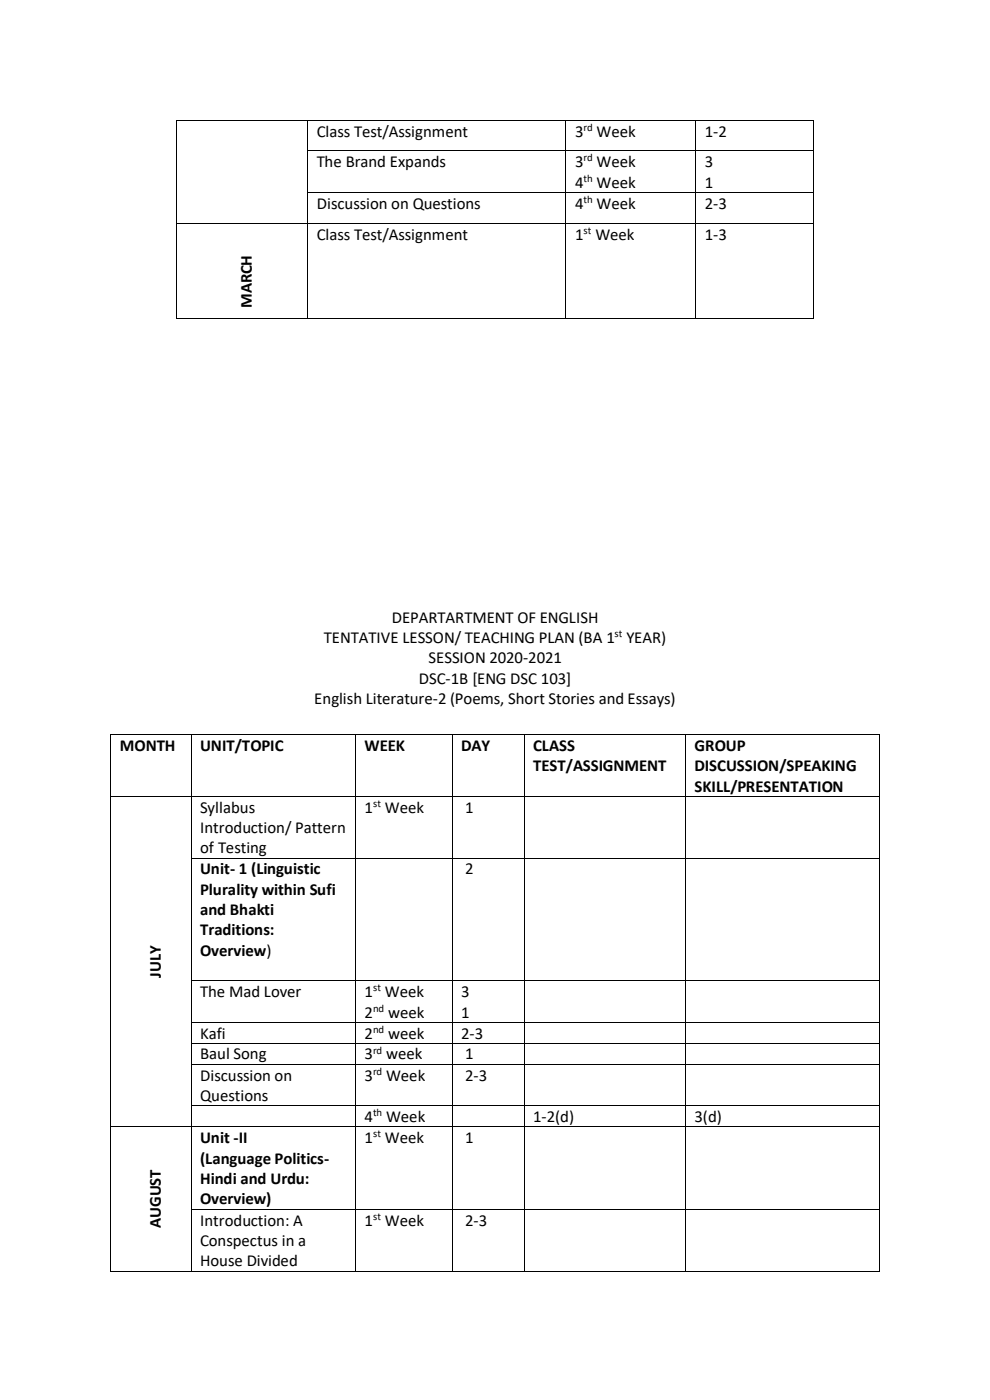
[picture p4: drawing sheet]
<svg xmlns="http://www.w3.org/2000/svg" width="210mm" height="297mm" viewBox="0 0 210 297" stroke-linecap="round" stroke-linejoin="round" font-family="sans-serif">
<defs><g id="words">
<g font-size="3.6">
<text x="67.2" y="29">Class Test/Assignment</text>
<text x="122" y="29">3</text>
<text x="126.5" y="29">Week</text>
<text x="149.5" y="29">1-2</text>
<text x="67.2" y="35.5">The Brand Expands</text>
<text x="122" y="35.5">3</text>
<text x="126.5" y="35.5">Week</text>
<text x="149.5" y="35.5">3</text>
<text x="122" y="39.8">4</text>
<text x="126.5" y="39.8">Week</text>
<text x="149.5" y="39.8">1</text>
<text x="67.2" y="44.3">Discussion on Questions</text>
<text x="122" y="44.3">4</text>
<text x="126.5" y="44.3">Week</text>
<text x="149.5" y="44.3">2-3</text>
<text x="67.2" y="50.8">Class Test/Assignment</text>
<text x="122" y="50.8">1</text>
<text x="126.3" y="50.8">Week</text>
<text x="149.5" y="50.8">1-3</text>
<text x="53.4" y="65.4" transform="rotate(-90 53.4 65.4)">MARCH</text>
<text x="68.7" y="136.4">TENTATIVE LESSON/ TEACHING PLAN (BA 1 YEAR)</text>
<text x="83.1" y="132.2">DEPARTARTMENT OF ENGLISH</text>
<text x="90.9" y="140.8">SESSION 2020-2021</text>
<text x="66.7" y="149.4">English Literature-2 (Poems, Short Stories and Essays)</text>
<text x="88.9" y="145.1">DSC-1B [ENG DSC 103]</text>
<text x="25.4" y="159.3">MONTH</text>
<text x="42.4" y="159.3">UNIT/TOPIC</text>
<text x="77.3" y="159.3">WEEK</text>
<text x="97.8" y="159.3">DAY</text>
<text x="113.1" y="159.3">CLASS</text>
<text x="147.3" y="159.3">GROUP</text>
<text x="113.1" y="163.6">TEST/ASSIGNMENT</text>
<text x="147.3" y="163.6">DISCUSSION/SPEAKING</text>
<text x="147.3" y="167.9">SKILL/PRESENTATION</text>
<text x="42.4" y="172.4">Syllabus</text>
<text x="77.3" y="172.4">1</text>
<text x="81.7" y="172.4">Week</text>
<text x="98.7" y="172.4">1</text>
<text x="42.4" y="176.7">Introduction/ Pattern</text>
<text x="42.4" y="181.1">of Testing</text>
<text x="42.4" y="185.5">Unit- 1 (Linguistic</text>
<text x="98.7" y="185.5">2</text>
<text x="42.4" y="189.8">Plurality within Sufi</text>
<text x="42.4" y="194.1">and Bhakti</text>
<text x="42.4" y="198.4">Traditions:</text>
<text x="42.4" y="202.8">Overview)</text>
<text x="34.1" y="207.4" transform="rotate(-90 34.1 207.4)">JULY</text>
<text x="42.4" y="211.6">The Mad Lover</text>
<text x="77.3" y="211.6">1</text>
<text x="77.3" y="215.9">2</text>
<text x="81.7" y="211.6">Week</text>
<text x="82.3" y="215.9">week</text>
<text x="97.8" y="211.6">3</text>
<text x="97.8" y="215.9">1</text>
<text x="42.4" y="220.4">Kafi</text>
<text x="77.3" y="220.4">2</text>
<text x="82.3" y="220.4">week</text>
<text x="97.8" y="220.4">2-3</text>
<text x="42.4" y="224.8">Baul Song</text>
<text x="77.3" y="224.8">3</text>
<text x="81.9" y="224.8">week</text>
<text x="98.7" y="224.8">1</text>
<text x="42.4" y="229.3">Discussion on</text>
<text x="42.4" y="233.6">Questions</text>
<text x="77.3" y="229.3">3</text>
<text x="81.9" y="229.3">Week</text>
<text x="98.7" y="229.3">2-3</text>
<text x="77.3" y="238.1">4</text>
<text x="81.9" y="238.1">Week</text>
<text x="113.1" y="238.1">1-2(d)</text>
<text x="147.3" y="238.1">3(d)</text>
<text x="42.4" y="242.6">Unit -II</text>
<text x="77.3" y="242.6">1</text>
<text x="81.7" y="242.6">Week</text>
<text x="98.7" y="242.6">1</text>
<text x="42.4" y="246.9">(Language Politics-</text>
<text x="42.4" y="251.2">Hindi and Urdu:</text>
<text x="42.4" y="255.5">Overview)</text>
<text x="34.1" y="260.5" transform="rotate(-90 34.1 260.5)">AUGUST</text>
<text x="42.4" y="260">Introduction: A</text>
<text x="77.3" y="260">1</text>
<text x="81.7" y="260">Week</text>
<text x="98.7" y="260">2-3</text>
<text x="42.4" y="264.3">Conspectus in a</text>
<text x="42.4" y="268.6">House Divided</text>
</g>
<g font-size="2.3">
<text x="123.7" y="27.7">rd</text>
<text x="123.7" y="34.2">rd</text>
<text x="123.7" y="38.5">th</text>
<text x="123.7" y="43">th</text>
<text x="123.7" y="49.5">st</text>
<text x="130.4" y="135.2">st</text>
<text x="79.1" y="171.2">st</text>
<text x="79.1" y="210.3">st</text>
<text x="79.1" y="214.6">nd</text>
<text x="79.1" y="219.1">nd</text>
<text x="79.1" y="223.5">rd</text>
<text x="79.1" y="228">rd</text>
<text x="79.1" y="236.8">th</text>
<text x="79.1" y="241.3">st</text>
<text x="79.1" y="258.7">st</text>
</g>
</g></defs>
<g fill="#000">
<path d="M37.4 25.4h.1v.2h-.1z" fill-rule="evenodd"/>
<path d="M37.4 25.4h.1v.2h-.1z" fill-rule="evenodd"/>
<path d="M37.4 31.9h.1v.2h-.1z" fill-rule="evenodd"/>
<path d="M65.1 25.4h.2v.2h-.2z" fill-rule="evenodd"/>
<path d="M65.1 31.9h.2v.2h-.2z" fill-rule="evenodd"/>
<path d="M119.9 25.4h.2v.2h-.2z" fill-rule="evenodd"/>
<path d="M119.9 31.9h.2v.2h-.2z" fill-rule="evenodd"/>
<path d="M147.5 25.4h.1v.2h-.1z" fill-rule="evenodd"/>
<path d="M147.5 31.9h.1v.2h-.1z" fill-rule="evenodd"/>
<path d="M172.4 25.4h.2v.2h-.2z" fill-rule="evenodd"/>
<path d="M172.4 25.4h.2v.2h-.2z" fill-rule="evenodd"/>
<path d="M172.4 31.9h.2v.2h-.2z" fill-rule="evenodd"/>
<path d="M37.4 40.7h.1v.2h-.1z" fill-rule="evenodd"/>
<path d="M37.4 47.3h.1v.1h-.1z" fill-rule="evenodd"/>
<path d="M65.1 40.7h.2v.2h-.2z" fill-rule="evenodd"/>
<path d="M65.1 47.3h.2v.1h-.2z" fill-rule="evenodd"/>
<path d="M119.9 40.7h.2v.2h-.2z" fill-rule="evenodd"/>
<path d="M119.9 47.3h.2v.1h-.2z" fill-rule="evenodd"/>
<path d="M147.5 40.7h.1v.2h-.1z" fill-rule="evenodd"/>
<path d="M147.5 47.3h.1v.1h-.1z" fill-rule="evenodd"/>
<path d="M172.4 40.7h.2v.2h-.2z" fill-rule="evenodd"/>
<path d="M172.4 47.3h.2v.1h-.2z" fill-rule="evenodd"/>
<path d="M37.4 67.4h.1v.2h-.1z" fill-rule="evenodd"/>
<path d="M37.4 67.4h.1v.2h-.1z" fill-rule="evenodd"/>
<path d="M65.1 67.4h.2v.2h-.2z" fill-rule="evenodd"/>
<path d="M119.9 67.4h.2v.2h-.2z" fill-rule="evenodd"/>
<path d="M147.5 67.4h.1v.2h-.1z" fill-rule="evenodd"/>
<path d="M172.4 67.4h.2v.2h-.2z" fill-rule="evenodd"/>
<path d="M172.4 67.4h.2v.2h-.2z" fill-rule="evenodd"/>
<path d="M23.4 155.7h.1v.2h-.1z" fill-rule="evenodd"/>
<path d="M23.4 155.7h.1v.2h-.1z" fill-rule="evenodd"/>
<path d="M40.5 155.7h.2v.2h-.2z" fill-rule="evenodd"/>
<path d="M75.3 155.7h.2v.2h-.2z" fill-rule="evenodd"/>
<path d="M95.8 155.7h.2v.2h-.2z" fill-rule="evenodd"/>
<path d="M111.1 155.7h.2v.2h-.2z" fill-rule="evenodd"/>
<path d="M145.3 155.7h.1v.2h-.1z" fill-rule="evenodd"/>
<path d="M186.5 155.7h.2v.2h-.2z" fill-rule="evenodd"/>
<path d="M186.5 155.7h.2v.2h-.2z" fill-rule="evenodd"/>
<path d="M23.4 168.9h.1v.1h-.1z" fill-rule="evenodd"/>
<path d="M40.5 168.9h.2v.1h-.2z" fill-rule="evenodd"/>
<path d="M75.3 168.9h.2v.1h-.2z" fill-rule="evenodd"/>
<path d="M95.8 168.9h.2v.1h-.2z" fill-rule="evenodd"/>
<path d="M111.1 168.9h.2v.1h-.2z" fill-rule="evenodd"/>
<path d="M145.3 168.9h.1v.1h-.1z" fill-rule="evenodd"/>
<path d="M186.5 168.9h.2v.1h-.2z" fill-rule="evenodd"/>
<path d="M23.4 182h.1v.2h-.1z" fill-rule="evenodd"/>
<path d="M40.5 182h.2v.2h-.2z" fill-rule="evenodd"/>
<path d="M75.3 182h.2v.2h-.2z" fill-rule="evenodd"/>
<path d="M95.8 182h.2v.2h-.2z" fill-rule="evenodd"/>
<path d="M111.1 182h.2v.2h-.2z" fill-rule="evenodd"/>
<path d="M145.3 182h.1v.2h-.1z" fill-rule="evenodd"/>
<path d="M186.5 182h.2v.2h-.2z" fill-rule="evenodd"/>
<path d="M23.4 208h.1v.2h-.1z" fill-rule="evenodd"/>
<path d="M23.4 216.8h.1v.2h-.1z" fill-rule="evenodd"/>
<path d="M40.5 208h.2v.2h-.2z" fill-rule="evenodd"/>
<path d="M40.5 216.8h.2v.2h-.2z" fill-rule="evenodd"/>
<path d="M75.3 208h.2v.2h-.2z" fill-rule="evenodd"/>
<path d="M75.3 216.8h.2v.2h-.2z" fill-rule="evenodd"/>
<path d="M95.8 208h.2v.2h-.2z" fill-rule="evenodd"/>
<path d="M95.8 216.8h.2v.2h-.2z" fill-rule="evenodd"/>
<path d="M111.1 208h.2v.2h-.2z" fill-rule="evenodd"/>
<path d="M111.1 216.8h.2v.2h-.2z" fill-rule="evenodd"/>
<path d="M145.3 208h.1v.2h-.1z" fill-rule="evenodd"/>
<path d="M145.3 216.8h.1v.2h-.1z" fill-rule="evenodd"/>
<path d="M186.5 208h.2v.2h-.2z" fill-rule="evenodd"/>
<path d="M186.5 216.8h.2v.2h-.2z" fill-rule="evenodd"/>
<path d="M23.4 221.3h.1v.2h-.1z" fill-rule="evenodd"/>
<path d="M23.4 225.7h.1v.2h-.1z" fill-rule="evenodd"/>
<path d="M23.4 234.5h.1v.2h-.1z" fill-rule="evenodd"/>
<path d="M23.4 239h.1v.2h-.1z" fill-rule="evenodd"/>
<path d="M40.5 221.3h.2v.2h-.2z" fill-rule="evenodd"/>
<path d="M40.5 225.7h.2v.2h-.2z" fill-rule="evenodd"/>
<path d="M40.5 234.5h.2v.2h-.2z" fill-rule="evenodd"/>
<path d="M40.5 239h.2v.2h-.2z" fill-rule="evenodd"/>
<path d="M75.3 221.3h.2v.2h-.2z" fill-rule="evenodd"/>
<path d="M75.3 225.7h.2v.2h-.2z" fill-rule="evenodd"/>
<path d="M75.3 234.5h.2v.2h-.2z" fill-rule="evenodd"/>
<path d="M75.3 239h.2v.2h-.2z" fill-rule="evenodd"/>
<path d="M95.8 221.3h.2v.2h-.2z" fill-rule="evenodd"/>
<path d="M95.8 225.7h.2v.2h-.2z" fill-rule="evenodd"/>
<path d="M95.8 234.5h.2v.2h-.2z" fill-rule="evenodd"/>
<path d="M95.8 239h.2v.2h-.2z" fill-rule="evenodd"/>
<path d="M111.1 221.3h.2v.2h-.2z" fill-rule="evenodd"/>
<path d="M111.1 225.7h.2v.2h-.2z" fill-rule="evenodd"/>
<path d="M111.1 234.5h.2v.2h-.2z" fill-rule="evenodd"/>
<path d="M111.1 239h.2v.2h-.2z" fill-rule="evenodd"/>
<path d="M145.3 221.3h.1v.2h-.1z" fill-rule="evenodd"/>
<path d="M145.3 225.7h.1v.2h-.1z" fill-rule="evenodd"/>
<path d="M145.3 234.5h.1v.2h-.1z" fill-rule="evenodd"/>
<path d="M145.3 239h.1v.2h-.1z" fill-rule="evenodd"/>
<path d="M186.5 221.3h.2v.2h-.2z" fill-rule="evenodd"/>
<path d="M186.5 225.7h.2v.2h-.2z" fill-rule="evenodd"/>
<path d="M186.5 234.5h.2v.2h-.2z" fill-rule="evenodd"/>
<path d="M186.5 239h.2v.2h-.2z" fill-rule="evenodd"/>
<path d="M23.4 256.4h.1v.2h-.1z" fill-rule="evenodd"/>
<path d="M40.5 256.4h.2v.2h-.2z" fill-rule="evenodd"/>
<path d="M75.3 256.4h.2v.2h-.2z" fill-rule="evenodd"/>
<path d="M95.8 256.4h.2v.2h-.2z" fill-rule="evenodd"/>
<path d="M111.1 256.4h.2v.2h-.2z" fill-rule="evenodd"/>
<path d="M145.3 256.4h.1v.2h-.1z" fill-rule="evenodd"/>
<path d="M186.5 256.4h.2v.2h-.2z" fill-rule="evenodd"/>
<path d="M23.4 269.6h.1v.1h-.1z" fill-rule="evenodd"/>
<path d="M23.4 269.6h.1v.1h-.1z" fill-rule="evenodd"/>
<path d="M40.5 269.6h.2v.1h-.2z" fill-rule="evenodd"/>
<path d="M75.3 269.6h.2v.1h-.2z" fill-rule="evenodd"/>
<path d="M95.8 269.6h.2v.1h-.2z" fill-rule="evenodd"/>
<path d="M111.1 269.6h.2v.1h-.2z" fill-rule="evenodd"/>
<path d="M145.3 269.6h.1v.1h-.1z" fill-rule="evenodd"/>
<path d="M186.5 269.6h.2v.1h-.2z" fill-rule="evenodd"/>
<path d="M186.5 269.6h.2v.1h-.2z" fill-rule="evenodd"/>
</g>
<g fill="none" stroke="#000" stroke-width=".21">
<path d="M37.4 25.6v6.3M37.4 32.1v8.6M37.5 25.5h27.6M65.2 25.6v6.3M65.2 32.1v8.6M65.3 25.5h54.6M65.3 32h54.6M120 25.6v6.3M120 32.1v8.6M120.1 25.5h27.4M120.1 32h27.4M147.5 25.6v6.3"/>
<path d="M147.5 32.1v8.6M147.6 25.5h24.8M147.6 32h24.8M172.5 25.6v6.3M172.5 32.1v8.6M37.4 40.9v6.4M37.4 47.4v20M37.5 47.3h27.6M65.2 40.9v6.4M65.2 47.4v20M65.3 40.8h54.6M65.3 47.3h54.6"/>
<path d="M120 40.9v6.4M120 47.4v20M120.1 40.8h27.4M120.1 47.3h27.4M147.5 40.9v6.4M147.5 47.4v20M147.6 40.8h24.8M147.6 47.3h24.8M172.5 40.9v6.4M172.5 47.4v20M37.5 67.5h27.6M65.3 67.5h54.6"/>
<path d="M120.1 67.5h27.4M147.6 67.5h24.8M23.5 155.9v13M23.5 155.8h17M40.6 155.9v13M40.7 155.8h34.6M75.4 155.9v13M75.5 155.8h20.3M95.9 155.9v13M96 155.8h15.1M111.2 155.9v13M111.3 155.8h34"/>
<path d="M145.3 155.9v13M145.4 155.8h41.1M186.6 155.9v13M23.5 169v13M23.5 169h17M40.6 169v13M40.7 169h34.6M75.4 169v13M75.5 169h20.3M95.9 169v13M96 169h15.1M111.2 169v13"/>
<path d="M111.3 169h34M145.3 169v13M145.4 169h41.1M186.6 169v13M23.5 182.2v25.8M40.6 182.2v25.8M40.7 182.1h34.6M75.4 182.2v25.8M75.5 182.1h20.3M95.9 182.2v25.8M96 182.1h15.1M111.2 182.2v25.8"/>
<path d="M111.3 182.1h34M145.3 182.2v25.8M145.4 182.1h41.1M186.6 182.2v25.8M23.5 208.2v8.6M23.5 217v4.3M40.6 208.2v8.6M40.6 217v4.3M40.7 208.1h34.6M40.7 216.9h34.6M75.4 208.2v8.6M75.4 217v4.3"/>
<path d="M75.5 208.1h20.3M75.5 216.9h20.3M95.9 208.2v8.6M95.9 217v4.3M96 208.1h15.1M96 216.9h15.1M111.2 208.2v8.6M111.2 217v4.3M111.3 208.1h34M111.3 216.9h34M145.3 208.2v8.6M145.3 217v4.3"/>
<path d="M145.4 208.1h41.1M145.4 216.9h41.1M186.6 208.2v8.6M186.6 217v4.3M23.5 221.5v4.2M23.5 225.9v8.6M23.5 234.7v4.3M23.5 239.2v17.2M23.5 239.1h17M40.6 221.5v4.2M40.6 225.9v8.6M40.6 234.7v4.3"/>
<path d="M40.6 239.2v17.2M40.7 221.4h34.6M40.7 225.8h34.6M40.7 234.6h34.6M40.7 239.1h34.6M75.4 221.5v4.2M75.4 225.9v8.6M75.4 234.7v4.3M75.4 239.2v17.2M75.5 221.4h20.3M75.5 225.8h20.3M75.5 234.6h20.3"/>
<path d="M75.5 239.1h20.3M95.9 221.5v4.2M95.9 225.9v8.6M95.9 234.7v4.3M95.9 239.2v17.2M96 221.4h15.1M96 225.8h15.1M96 234.6h15.1M96 239.1h15.1M111.2 221.5v4.2M111.2 225.9v8.6M111.2 234.7v4.3"/>
<path d="M111.2 239.2v17.2M111.3 221.4h34M111.3 225.8h34M111.3 234.6h34M111.3 239.1h34M145.3 221.5v4.2M145.3 225.9v8.6M145.3 234.7v4.3M145.3 239.2v17.2M145.4 221.4h41.1M145.4 225.8h41.1M145.4 234.6h41.1"/>
<path d="M145.4 239.1h41.1M186.6 221.5v4.2M186.6 225.9v8.6M186.6 234.7v4.3M186.6 239.2v17.2M23.5 256.6v13M40.6 256.6v13M40.7 256.5h34.6M75.4 256.6v13M75.5 256.5h20.3M95.9 256.6v13M96 256.5h15.1"/>
<path d="M111.2 256.6v13M111.3 256.5h34M145.3 256.6v13M145.4 256.5h41.1M186.6 256.6v13M23.5 269.7h17M40.7 269.7h34.6M75.5 269.7h20.3M96 269.7h15.1M111.3 269.7h34M145.4 269.7h41.1"/>
</g>
<use href="#words"/>
</svg>
